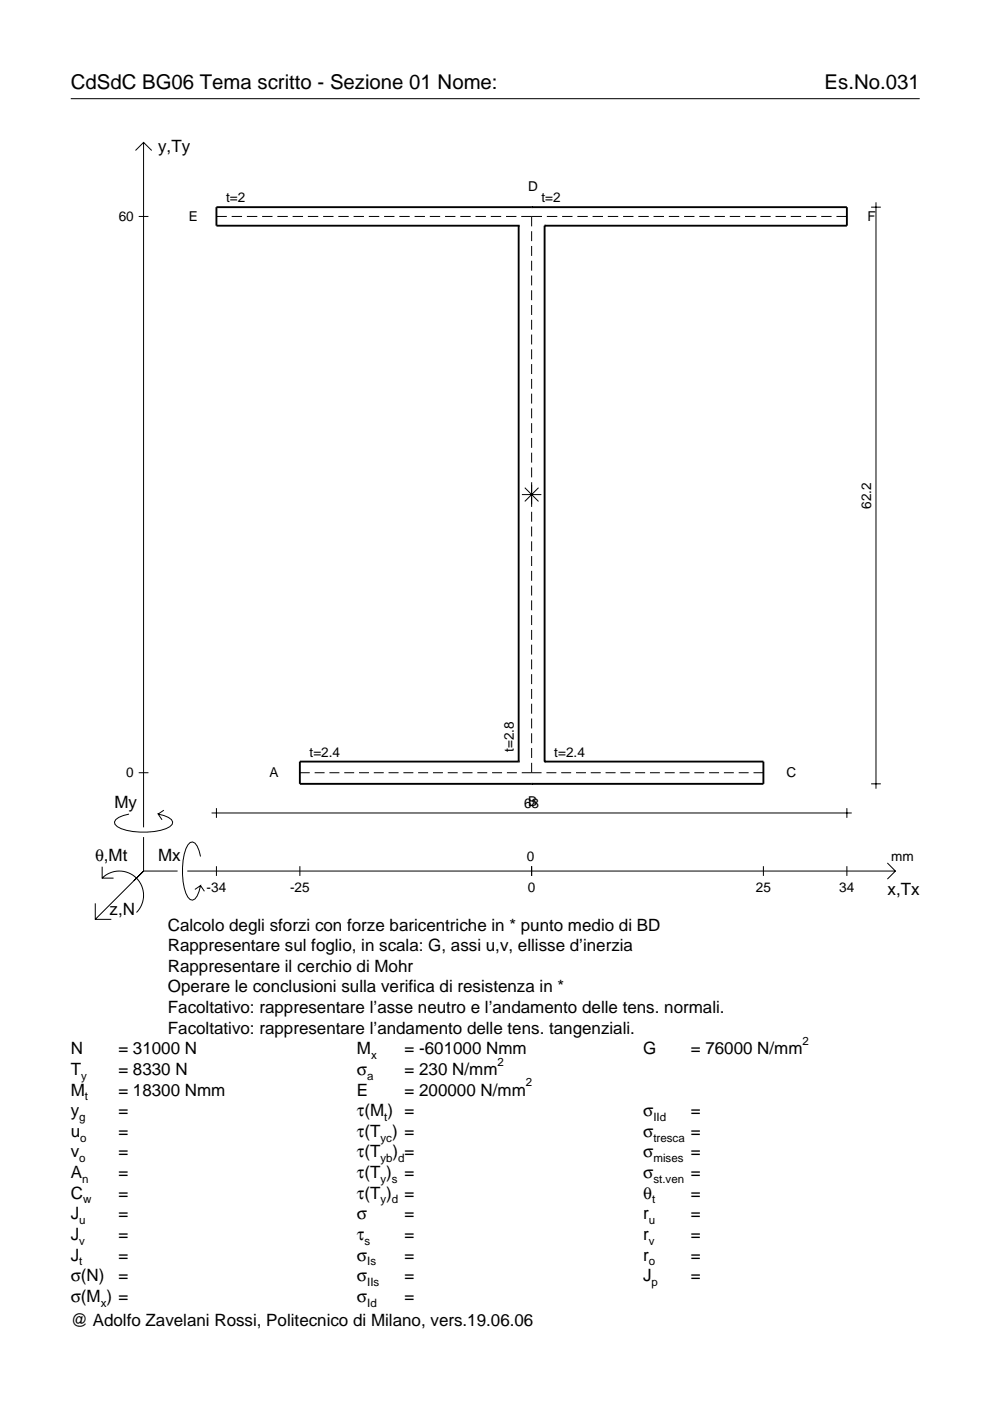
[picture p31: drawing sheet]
<svg xmlns="http://www.w3.org/2000/svg" width="210mm" height="297mm" viewBox="0 0 210 297" stroke-linecap="round" stroke-linejoin="round" font-family="sans-serif">
<defs><g id="words">
<g font-size="4.3">
<text x="15" y="18.9">CdSdC BG06 Tema scritto - Sezione 01 Nome:</text>
<text x="174.8" y="18.9">Es.No.031</text>
</g>
<g font-size="3.6">
<text x="33.5" y="32.3">y,Ty</text>
<text x="24.3" y="171.3">My</text>
<text x="20.1" y="182.6">θ,Mt</text>
<text x="33.5" y="182.6">Mx</text>
<text x="188.2" y="189.8">x,Tx</text>
<text x="23.2" y="193.9">z,N</text>
<text x="35.6" y="197.3">Calcolo degli sforzi con forze baricentriche in * punto medio di BD</text>
<text x="35.6" y="201.7">Rappresentare sul foglio, in scala: G, assi u,v, ellisse d’inerzia</text>
<text x="35.6" y="206">Rappresentare il cerchio di Mohr</text>
<text x="35.6" y="210.4">Operare le conclusioni sulla verifica di resistenza in *</text>
<text x="35.6" y="214.8">Facoltativo: rappresentare l’asse neutro e l’andamento delle tens. normali.</text>
<text x="35.6" y="219.2">Facoltativo: rappresentare l’andamento delle tens. tangenziali.</text>
<text x="15" y="223.5">N</text>
<text x="15" y="227.9">T</text>
<text x="25.1" y="227.9">= 8330 N</text>
<text x="25.1" y="223.5">= 31000 N</text>
<text x="75.7" y="227.9">σ</text>
<text x="75.7" y="223.5">M</text>
<text x="85.8" y="223.5">= -601000 Nmm</text>
<text x="85.8" y="227.9">= 230 N/mm</text>
<text x="136.4" y="223.5">G</text>
<text x="146.5" y="223.5">= 76000 N/mm</text>
<text x="15" y="232.3">M</text>
<text x="25.1" y="232.3">= 18300 Nmm</text>
<text x="75.7" y="232.3">E</text>
<text x="85.8" y="232.3">= 200000 N/mm</text>
<text x="15" y="236.7">y</text>
<text x="25.1" y="236.7">=</text>
<text x="75.7" y="236.7">τ(M ) =</text>
<text x="136.4" y="236.7">σ</text>
<text x="146.5" y="236.7">=</text>
<text x="15" y="241">u</text>
<text x="15" y="245.4">v</text>
<text x="25.1" y="241">=</text>
<text x="25.1" y="245.4">=</text>
<text x="75.7" y="245.4">τ(T</text>
<text x="75.7" y="241">τ(T ) =</text>
<text x="83.3" y="245.4">) =</text>
<text x="136.4" y="241">σ</text>
<text x="136.4" y="245.4">σ</text>
<text x="146.5" y="241">=</text>
<text x="146.5" y="245.4">=</text>
<text x="15" y="249.8">A</text>
<text x="25.1" y="249.8">=</text>
<text x="75.7" y="249.8">τ(T )</text>
<text x="85.8" y="249.8">=</text>
<text x="136.4" y="249.8">σ</text>
<text x="146.5" y="249.8">=</text>
<text x="15" y="254.2">C</text>
<text x="25.1" y="254.2">=</text>
<text x="75.7" y="254.2">τ(T )</text>
<text x="85.8" y="254.2">=</text>
<text x="136.4" y="254.2">θ</text>
<text x="146.5" y="254.2">=</text>
<text x="15" y="258.5">J</text>
<text x="15" y="262.9">J</text>
<text x="25.1" y="258.5">=</text>
<text x="25.1" y="262.9">=</text>
<text x="75.7" y="258.5">σ</text>
<text x="75.7" y="262.9">τ</text>
<text x="85.8" y="258.5">=</text>
<text x="85.8" y="262.9">=</text>
<text x="136.4" y="258.5">r</text>
<text x="136.4" y="262.9">r</text>
<text x="146.5" y="258.5">=</text>
<text x="146.5" y="262.9">=</text>
<text x="15" y="267.3">J</text>
<text x="25.1" y="267.3">=</text>
<text x="75.7" y="267.3">σ</text>
<text x="85.8" y="267.3">=</text>
<text x="136.4" y="267.3">r</text>
<text x="146.5" y="267.3">=</text>
<text x="15" y="271.7">σ(N)</text>
<text x="25.1" y="271.7">=</text>
<text x="75.7" y="271.7">σ</text>
<text x="85.8" y="271.7">=</text>
<text x="136.4" y="271.7">J</text>
<text x="146.5" y="271.7">=</text>
<text x="15" y="281.2">@ Adolfo Zavelani Rossi, Politecnico di Milano, vers.19.06.06</text>
<text x="15" y="276">σ(M ) =</text>
<text x="75.7" y="276">σ</text>
<text x="85.8" y="276">=</text>
</g>
<g font-size="2.9">
<text x="112" y="40.6">D</text>
<text x="25.2" y="46.9">60</text>
<text x="40" y="46.8">E</text>
<text x="47.9" y="42.9">t=2</text>
<text x="114.8" y="42.9">t=2</text>
<text x="183.9" y="46.8">F</text>
<text x="184.7" y="107.9" transform="rotate(-90 184.7 107.9)">62.2</text>
<text x="65.6" y="160.4">t=2.4</text>
<text x="108.9" y="159.4" transform="rotate(-90 108.9 159.4)">t=2.8</text>
<text x="117.5" y="160.4">t=2.4</text>
<text x="26.8" y="164.8">0</text>
<text x="57.2" y="164.7">A</text>
<text x="166.8" y="164.7">C</text>
<text x="111.1" y="171.3">68</text>
<text x="112" y="171">B</text>
<text x="111.7" y="182.6">0</text>
<text x="189" y="182.6">mm</text>
<text x="43.8" y="189.1">-34</text>
<text x="61.5" y="189.1">-25</text>
<text x="111.9" y="189.1">0</text>
<text x="160.3" y="189.1">25</text>
<text x="178" y="189.1">34</text>
</g>
<g font-size="2.4">
<text x="170.2" y="221.5">2</text>
<text x="78.7" y="224.5">x</text>
<text x="105.5" y="225.9">2</text>
<text x="17.2" y="228.9">y</text>
<text x="18" y="233.3">t</text>
<text x="77.9" y="228.9">a</text>
<text x="111.5" y="230.3">2</text>
<text x="16.8" y="237.7">g</text>
<text x="81.5" y="237.7">t</text>
<text x="138.5" y="237.7">IId</text>
<text x="17" y="242">o</text>
<text x="80.7" y="242">yc</text>
<text x="138.5" y="242">tresca</text>
<text x="16.8" y="246.4">o</text>
<text x="17.4" y="250.8">n</text>
<text x="80.7" y="246.4">yb d</text>
<text x="80.7" y="250.8">y s</text>
<text x="138.5" y="246.4">mises</text>
<text x="138.5" y="250.8">st.ven</text>
<text x="17.6" y="255.2">w</text>
<text x="80.7" y="255.2">y d</text>
<text x="138.2" y="255.2">t</text>
<text x="16.8" y="259.5">u</text>
<text x="16.8" y="263.9">v</text>
<text x="77.3" y="263.9">s</text>
<text x="137.6" y="259.5">u</text>
<text x="137.6" y="263.9">v</text>
<text x="16.8" y="268.3">t</text>
<text x="77.9" y="268.3">Is</text>
<text x="137.6" y="268.3">o</text>
<text x="77.9" y="272.7">IIs</text>
<text x="138.2" y="272.7">p</text>
<text x="21.4" y="277">x</text>
<text x="77.9" y="277">Id</text>
</g>
</g></defs>
<g fill="none" stroke="#000" stroke-width=".21">
<path d="M15 20.9h180M28.7 31.9l1.7-1.7 1.8 1.7M30.4 30.2v145.2M29.4 45.9h2.1M45.9 45.9h2.2M49.1 45.9h2.2M52.3 45.9h2.2M55.6 45.9h2.2M58.8 45.9h2.2M62 45.9h2.2M65.3 45.9h2.2M68.5 45.9h2.2"/>
<path d="M71.7 45.9h2.2M75 45.9h2.2M78.2 45.9h2.2M81.4 45.9h2.2M84.7 45.9h2.2M87.9 45.9h2.2M91.1 45.9h2.2M94.4 45.9h2.2M97.6 45.9h2.2M100.8 45.9h2.2M104.1 45.9h2.2M107.3 45.9h2.2"/>
<path d="M110.5 45.9h4.4M112.7 45.9v2.1M112.7 49v2.1M112.7 52.2v2.1M112.7 55.3v2.1M112.7 58.4v2.1M115.9 45.9h2.3M119.2 45.9h2.2M122.4 45.9h2.2M125.6 45.9h2.2M128.9 45.9h2.2M132.1 45.9h2.2"/>
<path d="M135.3 45.9h2.2M138.6 45.9h2.2M141.8 45.9h2.2M145 45.9h2.2M148.3 45.9h2.2M151.5 45.9h2.2M154.7 45.9h2.2M158 45.9h2.2M161.2 45.9h2.2M164.4 45.9h2.2M167.7 45.9h2.2M170.9 45.9h2.2"/>
<path d="M174.1 45.9h2.2M177.3 45.9h2.3M184.7 43.9h2.1M185.7 42.9v124.3M112.7 61.5v2.1M112.7 64.7v2.1M112.7 67.8v2.1M112.7 70.9v2.1M112.7 74.1v2.1M112.7 77.2v2.1M112.7 80.3v2.1M112.7 83.5v2.1"/>
<path d="M112.7 86.6v2.1M112.7 89.7v2.1M112.7 92.9v2.1M112.7 96v2.1M112.7 99.1v2.1M110.7 104.9h4.1M111.3 103.4l2.9 2.9M112.7 102.2v5.3M112.7 108.5v2.1M112.7 111.6v2.1M112.7 114.8v2.1M112.7 117.9v2.1"/>
<path d="M114.2 103.4l-2.9 2.9M112.7 121v2.1M112.7 124.2v2.1M112.7 127.3v2.1M112.7 130.4v2.1M112.7 133.6v2.1M112.7 136.7v2.1M112.7 139.8v2.1M112.7 142.9v2.1M112.7 146.1v2.1M112.7 149.2v2.1M112.7 152.3v2.1"/>
<path d="M112.7 155.5v2.1M112.7 158.6v2.1M27.3 172.6a3.6 3.6 0 0 0-3 1.7l.1 .5a5.7 5.7 0 0 0 3.8 1.5 13.3 13.3 0 0 0 7.8-1l.5-.5 .1-.5a3.6 3.6 0 0 0-3.1-1.7l.8 1.2M29.4 163.8h2.1M30.4 177.5v7.2M34.7 171.8l-1.2 .8M44.9 172.4h135.7M45.9 171.3v2.1M63.6 163.8h2.1M66.7 163.8h2.1M69.8 163.8h2.2M73 163.8h2.1"/>
<path d="M76.1 163.8h2.1M79.3 163.8h2.1M82.4 163.8h2.1M85.5 163.8h2.1M88.7 163.8h2.1M91.8 163.8h2.1M94.9 163.8h2.1M98.1 163.8h2.1M101.2 163.8h2.1M104.3 163.8h2.1M107.5 163.8h2.1M110.6 163.8h4.2"/>
<path d="M112.7 161.7v2.1M115.9 163.8h2.1M119 163.8h2.1M122.1 163.8h2.1M125.3 163.8h2.1M128.4 163.8h2.1M131.5 163.8h2.1M134.7 163.8h2.1M137.8 163.8h2.1M140.9 163.8h2.1M144.1 163.8h2.1M147.2 163.8h2.1"/>
<path d="M150.3 163.8h2.2M153.5 163.8h2.1M156.6 163.8h2.1M159.8 163.8h2.1M179.6 171.3v2.1M184.7 166.2h2.1M20.2 191.5v3.4h3.4M21.7 186.2a5.1 5.1 0 0 1 7.2 0 5.1 5.1 0 0 1 0 7.3M21.7 183.8v2.4h2.4M30.4 184.7l-10.2 10.2M30.4 184.7l-2 2M30.4 184.7h7.2"/>
<path d="M39.7 184.7h150.1M42.5 181.6a3.6 3.6 0 0 0-1.7-3.1l-.5 .1a5.7 5.7 0 0 0-1.5 3.8 13.3 13.3 0 0 0 1 7.8l.5 .5 .5 .2a3.6 3.6 0 0 0 1.7-3.1l-1.2 .8M42.5 187.8l.8 1.2M45.9 183.7v2M63.6 183.7v2M112.7 183.7v2M161.9 183.7v2M179.6 183.7v2M188.1 183l1.7 1.7-1.7 1.7"/>
</g>
<path d="M110 47.9h.1M110 47.9v113.6M110 47.9h-64.1v-4h133.7v4h-64.1M112.7 43.9h.1M115.5 47.9h.1M115.5 47.9v113.6M110 161.5h.1M110 161.5h-46.4v4.7h98.3v-4.7h-46.4M112.7 166.2h.1M115.5 161.5h.1" fill="none" stroke="#000" stroke-width=".4"/>
<use href="#words"/>
</svg>
